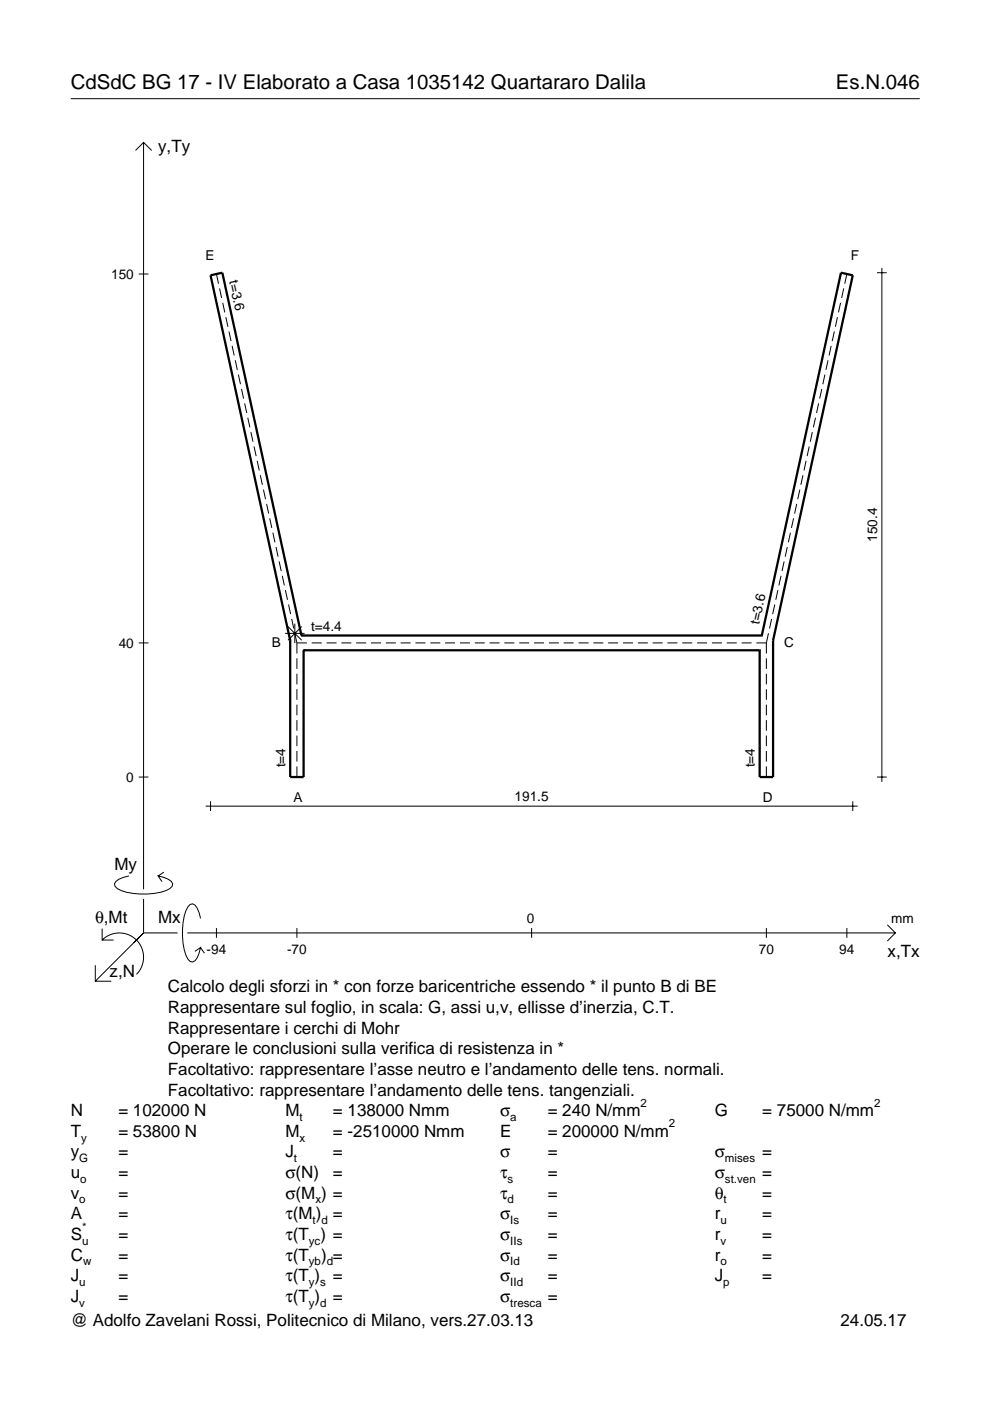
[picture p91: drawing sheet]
<svg xmlns="http://www.w3.org/2000/svg" width="210mm" height="297mm" viewBox="0 0 210 297" stroke-linecap="round" stroke-linejoin="round" font-family="sans-serif">
<defs><g id="words">
<g font-size="4.3">
<text x="15" y="18.9">CdSdC BG 17 - IV Elaborato a Casa 1035142 Quartararo Dalila</text>
<text x="177.2" y="18.9">Es.N.046</text>
</g>
<g font-size="3.6">
<text x="33.5" y="32.3">y,Ty</text>
<text x="24.3" y="184.4">My</text>
<text x="20.1" y="195.7">θ,Mt</text>
<text x="33.5" y="195.7">Mx</text>
<text x="188.2" y="203">x,Tx</text>
<text x="23.2" y="207.1">z,N</text>
<text x="35.6" y="210.4">Calcolo degli sforzi in * con forze baricentriche essendo * il punto B di BE</text>
<text x="35.6" y="214.8">Rappresentare sul foglio, in scala: G, assi u,v, ellisse d’inerzia, C.T.</text>
<text x="35.6" y="219.2">Rappresentare i cerchi di Mohr</text>
<text x="35.6" y="223.5">Operare le conclusioni sulla verifica di resistenza in *</text>
<text x="35.6" y="227.9">Facoltativo: rappresentare l’asse neutro e l’andamento delle tens. normali.</text>
<text x="35.6" y="232.3">Facoltativo: rappresentare l’andamento delle tens. tangenziali.</text>
<text x="15" y="236.7">N</text>
<text x="25.1" y="236.7">= 102000 N</text>
<text x="60.5" y="236.7">M</text>
<text x="70.6" y="236.7">= 138000 Nmm</text>
<text x="106" y="236.7">σ</text>
<text x="116.1" y="236.7">= 240 N/mm</text>
<text x="151.5" y="236.7">G</text>
<text x="161.6" y="236.7">= 75000 N/mm</text>
<text x="15" y="241">T</text>
<text x="15" y="245.4">y</text>
<text x="25.1" y="241">= 53800 N</text>
<text x="25.1" y="245.4">=</text>
<text x="60.5" y="245.4">J</text>
<text x="60.5" y="241">M</text>
<text x="70.6" y="241">= -2510000 Nmm</text>
<text x="70.6" y="245.4">=</text>
<text x="106" y="241">E</text>
<text x="106" y="245.4">σ</text>
<text x="116.1" y="245.4">=</text>
<text x="116.1" y="241">= 200000 N/mm</text>
<text x="151.5" y="245.4">σ</text>
<text x="161.6" y="245.4">=</text>
<text x="15" y="249.8">u</text>
<text x="25.1" y="249.8">=</text>
<text x="60.5" y="249.8">σ(N)</text>
<text x="70.6" y="249.8">=</text>
<text x="106" y="249.8">τ</text>
<text x="116.1" y="249.8">=</text>
<text x="151.5" y="249.8">σ</text>
<text x="161.6" y="249.8">=</text>
<text x="15" y="254.2">v</text>
<text x="25.1" y="254.2">=</text>
<text x="60.5" y="254.2">σ(M ) =</text>
<text x="106" y="254.2">τ</text>
<text x="116.1" y="254.2">=</text>
<text x="151.5" y="254.2">θ</text>
<text x="161.6" y="254.2">=</text>
<text x="15" y="258.5">A</text>
<text x="15" y="262.9">S</text>
<text x="25.1" y="262.9">=</text>
<text x="25.1" y="258.5">=</text>
<text x="60.5" y="258.5">τ(M ) =</text>
<text x="60.5" y="262.9">τ(T ) =</text>
<text x="106" y="258.5">σ</text>
<text x="106" y="262.9">σ</text>
<text x="116.1" y="258.5">=</text>
<text x="116.1" y="262.9">=</text>
<text x="151.5" y="258.5">r</text>
<text x="151.5" y="262.9">r</text>
<text x="161.6" y="258.5">=</text>
<text x="161.6" y="262.9">=</text>
<text x="15" y="267.3">C</text>
<text x="25.1" y="267.3">=</text>
<text x="60.5" y="267.3">τ(T</text>
<text x="68.1" y="267.3">) =</text>
<text x="106" y="267.3">σ</text>
<text x="116.1" y="267.3">=</text>
<text x="151.5" y="267.3">r</text>
<text x="161.6" y="267.3">=</text>
<text x="15" y="271.7">J</text>
<text x="25.1" y="271.7">=</text>
<text x="60.5" y="271.7">τ(T )</text>
<text x="70.6" y="271.7">=</text>
<text x="106" y="271.7">σ</text>
<text x="116.1" y="271.7">=</text>
<text x="151.5" y="271.7">J</text>
<text x="161.6" y="271.7">=</text>
<text x="15" y="281.2">@ Adolfo Zavelani Rossi, Politecnico di Milano, vers.27.03.13</text>
<text x="15" y="276">J</text>
<text x="25.1" y="276">=</text>
<text x="60.5" y="276">τ(T )</text>
<text x="70.6" y="276">=</text>
<text x="106" y="276">σ</text>
<text x="116.1" y="276">=</text>
<text x="178.2" y="281.2">24.05.17</text>
</g>
<g font-size="2.9">
<text x="23.6" y="59.1">150</text>
<text x="43.6" y="55.2">E</text>
<text x="48.6" y="59.6" transform="rotate(78 48.6 59.6)">t=3.6</text>
<text x="180.4" y="55.2">F</text>
<text x="185.9" y="114.9" transform="rotate(-90 185.9 114.9)">150.4</text>
<text x="25.2" y="137.3">40</text>
<text x="57.7" y="137.2">B</text>
<text x="66" y="133.7">t=4.4</text>
<text x="161" y="132.5" transform="rotate(-78 161 132.5)">t=3.6</text>
<text x="166.3" y="137.2">C</text>
<text x="26.8" y="165.8">0</text>
<text x="60.5" y="162.7" transform="rotate(-90 60.5 162.7)">t=4</text>
<text x="160" y="162.7" transform="rotate(-90 160 162.7)">t=4</text>
<text x="62.2" y="170">A</text>
<text x="109.1" y="169.9">191.5</text>
<text x="161.7" y="170">D</text>
<text x="111.7" y="195.7">0</text>
<text x="189" y="195.7">mm</text>
<text x="43.8" y="202.2">-94</text>
<text x="60.9" y="202.2">-70</text>
<text x="160.9" y="202.2">70</text>
<text x="178" y="202.2">94</text>
</g>
<g font-size="2.4">
<text x="63.5" y="237.7">t</text>
<text x="108.2" y="237.7">a</text>
<text x="135.8" y="234.7">2</text>
<text x="141.8" y="239">2</text>
<text x="185.3" y="234.7">2</text>
<text x="17.2" y="242">y</text>
<text x="63.5" y="242">x</text>
<text x="16.8" y="246.4">G</text>
<text x="17" y="250.8">o</text>
<text x="62.3" y="246.4">t</text>
<text x="107.6" y="250.8">s</text>
<text x="153.7" y="246.4">mises</text>
<text x="153.7" y="250.8">st.ven</text>
<text x="16.8" y="255.2">o</text>
<text x="66.9" y="255.2">x</text>
<text x="107.6" y="255.2">d</text>
<text x="153.4" y="255.2">t</text>
<text x="17.4" y="263.9">u</text>
<text x="17.4" y="260.9">*</text>
<text x="65.5" y="263.9">yc</text>
<text x="66.3" y="259.5">t d</text>
<text x="108.2" y="259.5">Is</text>
<text x="108.2" y="263.9">IIs</text>
<text x="152.7" y="259.5">u</text>
<text x="152.7" y="263.9">v</text>
<text x="17.6" y="268.3">w</text>
<text x="65.5" y="268.3">yb d</text>
<text x="108.2" y="268.3">Id</text>
<text x="152.7" y="268.3">o</text>
<text x="16.8" y="272.7">u</text>
<text x="65.5" y="272.7">y s</text>
<text x="108.2" y="272.7">IId</text>
<text x="153.3" y="272.7">p</text>
<text x="16.8" y="277">v</text>
<text x="65.5" y="277">y d</text>
<text x="108.2" y="277">tresca</text>
</g>
</g></defs>
<g fill="none" stroke="#000" stroke-width=".21">
<path d="M15 20.9h180M28.7 31.9l1.7-1.7 1.8 1.7M30.4 30.2v158.3M29.4 58.1h2.1M45.9 58.1l.4 2M179.6 58.1l-.5 2M185.9 57.8h2.1M187 56.8v109M46.5 61.1l.5 2.1M47.2 64.2l.5 2M47.9 67.2l.4 2.1M48.5 70.3l.5 2"/>
<path d="M49.2 73.3l.5 2.1M49.9 76.4l.4 2M50.5 79.4l.5 2.1M174.9 79.4l-.4 2.1M175.6 76.4l-.5 2M176.2 73.3l-.4 2.1M176.9 70.3l-.5 2M177.6 67.2l-.5 2.1M178.2 64.2l-.4 2M178.9 61.1l-.5 2.1M51.2 82.5l.4 2M51.9 85.5l.4 2.1"/>
<path d="M52.5 88.6l.5 2M53.2 91.6l.4 2.1M53.9 94.7l.4 2M54.5 97.7l.5 2M170.9 97.7l-.4 2M171.6 94.7l-.5 2M172.2 91.6l-.4 2.1M172.9 88.6l-.4 2M173.6 85.5l-.5 2.1M174.2 82.5l-.4 2M55.2 100.8l.4 2M55.9 103.8l.4 2"/>
<path d="M56.5 106.8l.5 2.1M57.2 109.9l.4 2M57.8 112.9l.5 2.1M58.5 116l.5 2M59.2 119l.4 2.1M166.3 119l-.5 2.1M166.9 116l-.4 2M167.6 112.9l-.5 2.1M168.3 109.9l-.5 2M168.9 106.8l-.4 2.1M169.6 103.8l-.5 2M170.2 100.8l-.4 2"/>
<path d="M29.4 136.3h2.1M59.8 122.1l.5 2M60.4 134.3h4.2M60.5 125.1l.5 2.1M61.1 132.8l2.9 3M61.2 128.2l.4 2M61.8 131.2l.5 2.1M62.5 132.2v4.2M62.5 134.3l.4 2M62.9 136.3h2.2M62.9 136.3v2.3M62.9 139.6v2.2"/>
<path d="M64 132.8l-2.9 3M66.1 136.3h2.1M69.2 136.3h2.1M72.4 136.3h2.1M75.5 136.3h2.1M78.7 136.3h2.1M81.8 136.3h2.1M84.9 136.3h2.2M88.1 136.3h2.1M91.2 136.3h2.1M94.4 136.3h2.1M97.5 136.3h2.1"/>
<path d="M100.7 136.3h2.1M103.8 136.3h2.1M106.9 136.3h2.2M110.1 136.3h2.1M113.2 136.3h2.1M116.4 136.3h2.1M119.5 136.3h2.1M122.7 136.3h2.1M125.8 136.3h2.1M128.9 136.3h2.2M132.1 136.3h2.1M135.2 136.3h2.1"/>
<path d="M138.4 136.3h2.1M141.5 136.3h2.1M144.7 136.3h2.1M147.8 136.3h2.1M150.9 136.3h2.2M154.1 136.3h2.1M157.2 136.3h2.1M160.4 136.3h2.1M162.5 136.3v2.3M162.5 139.6v2.2M162.9 134.3l-.4 2M163.6 131.2l-.4 2.1"/>
<path d="M164.3 128.2l-.5 2M164.9 125.1l-.4 2.1M165.6 122.1l-.5 2M62.9 142.9v2.2M62.9 146.1v2.3M62.9 149.4v2.3M62.9 152.7v2.2M62.9 156v2.2M62.9 159.2v2.3M162.5 142.9v2.2M162.5 146.1v2.3M162.5 149.4v2.3"/>
<path d="M162.5 152.7v2.2M162.5 156v2.2M162.5 159.2v2.3M29.4 164.8h2.1M43.6 170.9h138.2M44.6 169.9v2.1M62.9 162.5v2.3M162.5 162.5v2.3M180.8 169.9v2.1M185.9 164.8h2.1M21.7 199.3a5.1 5.1 0 0 1 7.2 0 5.1 5.1 0 0 1 0 7.3M21.7 196.9v2.4h2.4"/>
<path d="M27.3 185.7a3.6 3.6 0 0 0-3 1.7l.1 .5a5.6 5.6 0 0 0 3.8 1.5 13.4 13.4 0 0 0 7.8-1l.5-.5 .1-.5a3.6 3.6 0 0 0-3.1-1.7l.8 1.2M30.4 190.6v7.2M30.4 197.8l-10.2 10.2M30.4 197.8h7.2M34.7 184.9l-1.2 .8M39.7 197.8h150.1M42.5 194.7a3.6 3.6 0 0 0-1.7-3.1l-.5 .2a5.7 5.7 0 0 0-1.5 3.7 13.3 13.3 0 0 0 1 7.9l.5 .5 .5 .1a3.6 3.6 0 0 0 1.7-3.1l-1.2 .8M45.9 196.8v2M62.9 196.8v2M112.7 196.8v2M162.5 196.8v2M179.6 196.8v2"/>
<path d="M188.1 196.1l1.7 1.7-1.7 1.7M20.2 204.7v3.3h3.4M42.5 200.9l.8 1.2"/>
</g>
<path d="M61.5 135.8h.1M61.5 135.8v29h2.9v-26.9M63.9 134.7h.1M63.9 134.7h97.6M63.9 134.7l-16.8-76.9-2.5 .6 16.9 77.4M64.4 137.9h.1M64.4 137.9h96.7M161.1 137.9h.1M161.5 134.7h.1M161.5 134.7l16.8-76.9 2.5 .6-16.9 77.4M163.9 135.8h.1M163.9 135.8v29h-2.8v-26.9" fill="none" stroke="#000" stroke-width=".48"/>
<use href="#words"/>
</svg>
